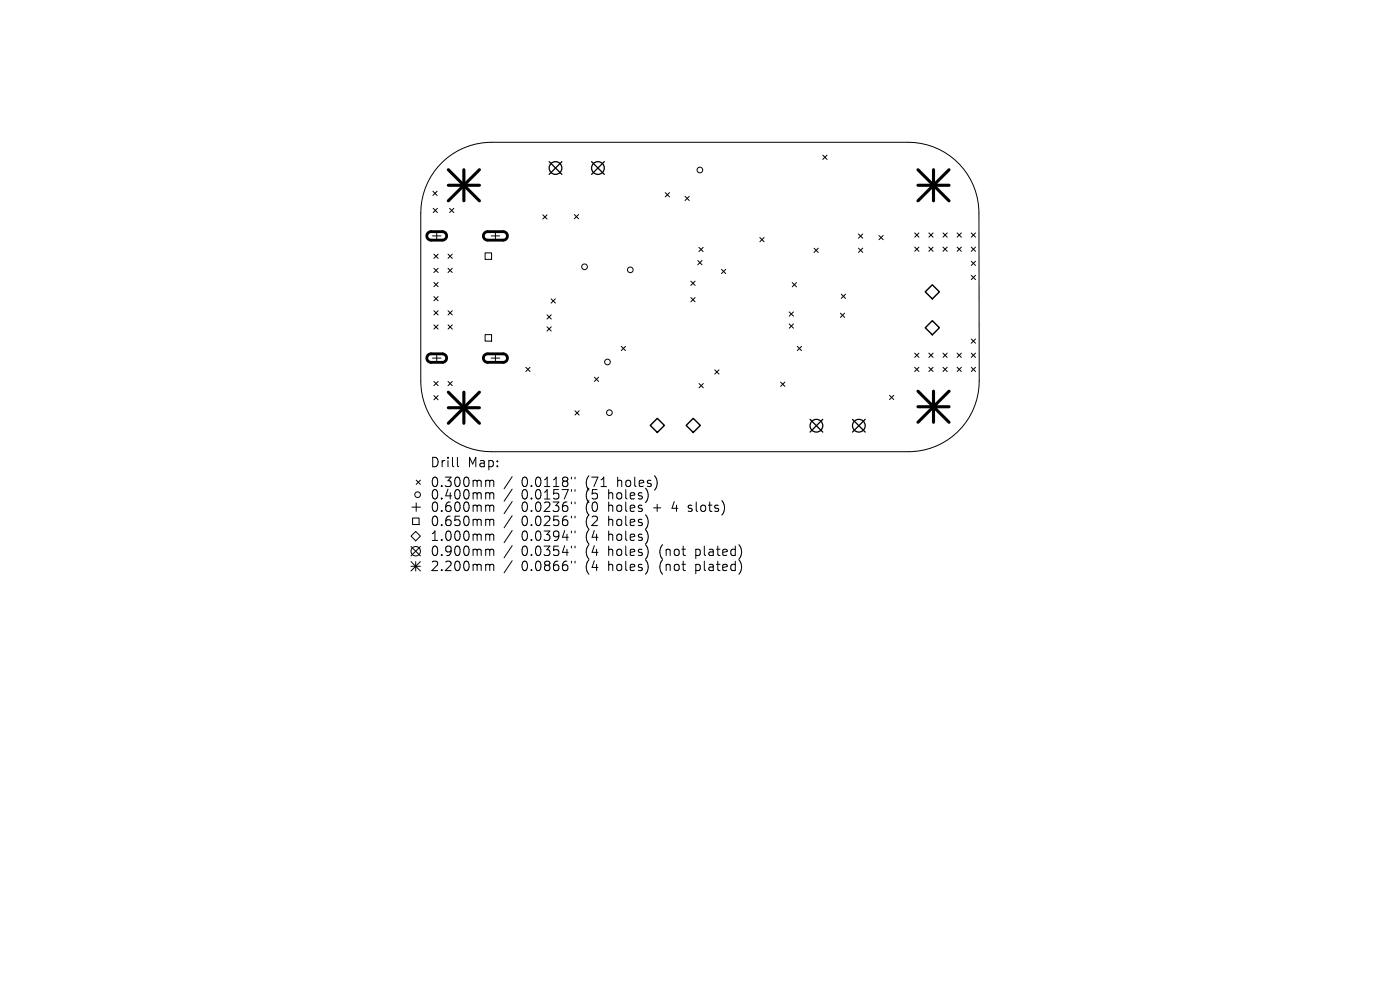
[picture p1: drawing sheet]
<svg xmlns="http://www.w3.org/2000/svg" width="297mm" height="210mm" viewBox="0 0 297 210" stroke-linecap="round" stroke-linejoin="round" font-family="sans-serif">
<defs><g id="words">
<g font-size="2.8">
<text x="91.2" y="99.4">Drill</text>
<text x="99.2" y="99.4">Map:</text>
<text x="91.2" y="103.6">0.300mm</text>
<text x="91.2" y="106.2">0.400mm</text>
<text x="110.6" y="103.6">0.0118&quot;</text>
<text x="110.6" y="106.2">0.0157&quot;</text>
<text x="124.4" y="103.6">(71</text>
<text x="124.4" y="106.2">(5</text>
<text x="129.3" y="106.2">holes)</text>
<text x="131.2" y="103.6">holes)</text>
<text x="91.2" y="108.9">0.600mm</text>
<text x="91.2" y="111.9">0.650mm</text>
<text x="110.6" y="108.9">0.0236&quot;</text>
<text x="110.6" y="111.9">0.0256&quot;</text>
<text x="124.4" y="108.9">(0</text>
<text x="124.4" y="111.9">(2</text>
<text x="129.3" y="108.9">holes</text>
<text x="129.3" y="111.9">holes)</text>
<text x="139" y="108.9">+</text>
<text x="143.2" y="108.9">4</text>
<text x="146.9" y="108.9">slots)</text>
<text x="91.2" y="115">1.000mm</text>
<text x="91.2" y="118.2">0.900mm</text>
<text x="110.6" y="115">0.0394&quot;</text>
<text x="110.6" y="118.2">0.0354&quot;</text>
<text x="124.4" y="115">(4</text>
<text x="124.4" y="118.2">(4</text>
<text x="129.3" y="115">holes)</text>
<text x="129.3" y="118.2">holes)</text>
<text x="140.4" y="118.2">(not</text>
<text x="148.2" y="118.2">plated)</text>
<text x="91.2" y="121.4">2.200mm</text>
<text x="110.6" y="121.4">0.0866&quot;</text>
<text x="124.4" y="121.4">(4</text>
<text x="129.3" y="121.4">holes)</text>
<text x="140.4" y="121.4">(not</text>
<text x="148.2" y="121.4">plated)</text>
</g>
</g></defs>
<g fill="none" stroke="#000" stroke-width=".21">
<path d="M93.9 34.3a15 15 0 0 1 10.4-4.1h88.4a15 15 0 0 1 15 15v35.6a15 15 0 0 1-15 15h-88.4a15 15 0 0 1-15-15v-35.6a15 15 0 0 1 4.6-10.9zM174.5 32.9l.9 .9M175.4 32.9l-.9 .9M91.7 50h1.8M91.8 40.6l.9 .9M91.9 44.2l.9 .9M92 53.9l.9 .9M92 56.9l.9 .9M92 59.9l.9 .9M92.6 49.1v1.8M92.7 40.6l-.9 .9M92.8 44.2l-.9 .9"/>
<path d="M92.9 53.9l-.9 .9M92.9 56.9l-.9 .9M92.9 59.9l-.9 .9M95 56.9l.9 .9M95 53.9l.9 .9M95.4 44.2l.9 .9M95.9 53.9l-.9 .9M95.9 56.9l-.9 .9M96.3 44.2l-.9 .9M102.9 53.6h1.4v1.4h-1.4zM104.2 50h1.8M105.1 49.1v1.8"/>
<path d="M115.1 45.6l.9 .9M116 45.6l-.9 .9M121.8 45.5l.9 .9M122.7 45.5l-.9 .9M141.1 40.9l.9 .9M142 40.9l-.9 .9M145.3 41.6l.9 .9M146.2 41.6l-.9 .9M146.6 59.6l.9 .9M147.5 59.6l-.9 .9M148 55.3l.9 .9M148.3 52.5l.9 .9"/>
<path d="M148.9 55.3l-.9 .9M149.2 52.5l-.9 .9M153.1 57.1l.9 .9M154 57.1l-.9 .9M161.2 50.4l.9 .9M162.1 50.4l-.9 .9M168.1 59.9l.9 .9M169 59.9l-.9 .9M172.7 52.7l.9 .9M173.6 52.7l-.9 .9M182.1 49.6l.9 .9M182.1 52.6l.9 .9"/>
<path d="M183 49.6l-.9 .9M183 52.6l-.9 .9M186.5 50l.9 .9M187.4 50l-.9 .9M194 52.4l.9 .9M194 49.4l.9 .9M194.9 49.4l-.9 .9M194.9 52.4l-.9 .9M197 52.4l.9 .9M197 49.4l.9 .9M197.9 49.4l-.9 .9M197.9 52.4l-.9 .9"/>
<path d="M200 52.4l.9 .9M200 49.4l.9 .9M200.9 49.4l-.9 .9M200.9 52.4l-.9 .9M203 52.4l.9 .9M203 49.4l.9 .9M203.9 49.4l-.9 .9M203.9 52.4l-.9 .9M206 52.4l.9 .9M206 49.4l.9 .9M206 55.4l.9 .9M206 58.4l.9 .9"/>
<path d="M206.9 49.4l-.9 .9M206.9 52.4l-.9 .9M206.9 55.4l-.9 .9M206.9 58.4l-.9 .9M91.7 76h1.8M92 62.9l.9 .9M92 65.9l.9 .9M92 68.9l.9 .9M92.6 75.1v1.8M92.9 62.9l-.9 .9M92.9 65.9l-.9 .9M92.9 68.9l-.9 .9"/>
<path d="M95 68.9l.9 .9M95 65.9l.9 .9M95.9 65.9l-.9 .9M95.9 68.9l-.9 .9M102.9 71h1.4v1.4h-1.4zM104.2 76h1.8M105.1 75.1v1.8M111.5 77.9l.9 .9M112.4 77.9l-.9 .9M116 66.8l.9 .9M116 69.3l.9 .9M116.9 63.4l.9 .9"/>
<path d="M116.9 66.8l-.9 .9M116.9 69.3l-.9 .9M117.8 63.4l-.9 .9M131.8 73.5l.9 .9M132.7 73.5l-.9 .9M146.6 63.1l.9 .9M147.5 63.1l-.9 .9M151.6 78.5l.9 .9M152.5 78.5l-.9 .9M167.4 66.2l.9 .9M167.4 68.7l.9 .9M168.3 66.2l-.9 .9"/>
<path d="M168.3 68.7l-.9 .9M169.1 73.5l.9 .9M170 73.5l-.9 .9M178.3 66.4l.9 .9M178.5 62.4l.9 .9M179.2 66.4l-.9 .9M179.4 62.4l-.9 .9M194 77.9l.9 .9M194 74.9l.9 .9M194.9 74.9l-.9 .9M194.9 77.9l-.9 .9M197 77.9l.9 .9"/>
<path d="M197 74.9l.9 .9M197.9 74.9l-.9 .9M197.9 77.9l-.9 .9M200 77.9l.9 .9M200 74.9l.9 .9M200.9 74.9l-.9 .9M200.9 77.9l-.9 .9M203 77.9l.9 .9M203 74.9l.9 .9M203.9 74.9l-.9 .9M203.9 77.9l-.9 .9M206 77.9l.9 .9"/>
<path d="M206 71.9l.9 .9M206 74.9l.9 .9M206.9 71.9l-.9 .9M206.9 74.9l-.9 .9M206.9 77.9l-.9 .9M92 80.9l.9 .9M92 83.9l.9 .9M92.9 80.9l-.9 .9M92.9 83.9l-.9 .9M95 80.9l.9 .9M95.9 80.9l-.9 .9M97 97v1.7l.3 .3"/>
<path d="M122 87.1l.9 .9M122.9 87.1l-.9 .9M126.1 80l.9 .9M127 80l-.9 .9M148.3 81.4l.9 .9M149.2 81.4l-.9 .9M165.6 81.1l.9 .9M166.5 81.1l-.9 .9M188.7 83.9l.9 .9M189.6 83.9l-.9 .9M87.2 113.7l1-1 1 1-1 1zM87.2 115.9l2 2"/>
<path d="M87.2 119.1l2 2M87.4 107.6h1.8M87.5 109.9h1.4v1.4h-1.4zM88.2 119.1v2M88.3 101.8l.9 .9M88.3 106.7v1.8M89.2 101.8l-.9 .9M89.2 115.9l-2 2M89.2 119.1l-2 2M103.3 101.9h.3l.3 .3M103.3 104.5l.5 .1 .1 .2M103.3 107.2l.5 .1 .1 .1"/>
<path d="M103.3 110.2l.5 .1 .1 .1M103.3 113.3h.3l.3 .3M103.3 116.5h.3l.3 .3M103.3 119.7l.5 .1 .1 .2M103.9 102.2l.3-.3 .5 .1 .1 1.2M103.9 102.2v1M103.9 104.8v1.1M103.9 107.4v1.1M103.9 110.4v1.1M103.9 113.6v1M103.9 116.8v1M103.9 120v1"/>
<path d="M103.9 104.8l.3-.3 .5 .1 .1 1.3M103.9 107.4l.3-.2 .5 .1 .1 1.2M103.9 110.4l.3-.2 .5 .1 .1 1.2M103.9 113.6l.3-.3 .5 .1 .1 1.2M103.9 116.8l.3-.3 .5 .1 .1 1.2M103.9 120l.3-.3 .5 .1 .1 1.2M108.7 101.1l-1.8 2.6M108.7 103.8l-1.8 2.5M108.7 106.4l-1.8 2.6M108.7 109.4l-1.8 2.6M108.7 112.5l-1.8 2.6M108.7 115.7l-1.8 2.6"/>
<path d="M108.7 118.9l-1.8 2.6M121.2 101.2v.4M121.2 103.9v.3M121.2 106.5v.4M121.2 109.5v.4M121.2 112.6v.4M121.2 115.8v.4M121.2 119v.4M122 101.2v.4M122 103.9v.3M122 106.5v.4M122 109.5v.4"/>
<path d="M122 112.6v.4M122 115.8v.4M122 119v.4M146 108.4l.2 .1M146.1 107.3v.4M87.2 120.1h2"/>
<circle cx="148.5" cy="36.1" r=".6"/>
<circle cx="124" cy="56.6" r=".6"/>
<circle cx="133.7" cy="57.2" r=".6"/>
<circle cx="128.9" cy="76.8" r=".6"/>
<circle cx="129.3" cy="87.5" r=".6"/>
<circle cx="88.2" cy="116.9" r="1"/>
<circle cx="88.6" cy="104.9" r=".6"/>
</g>
<path d="M90.8 49.4l.6-.3h2.4a.9 .9 0 0 1 .9 .9 .9 .9 0 0 1-.9 .9h-2.4a.9 .9 0 0 1-.8-.5 .9 .9 0 0 1 .2-1zM102.8 49.4l.6-.3h3.3a.9 .9 0 0 1 .9 .9 .9 .9 0 0 1-.9 .9h-3.3a.9 .9 0 0 1-.8-.5 .9 .9 0 0 1 .2-1zM90.8 75.3l.6-.2h2.4a.9 .9 0 0 1 .9 .9 .9 .9 0 0 1-.9 .9h-2.4a.9 .9 0 0 1-.8-.6 .9 .9 0 0 1 .2-1zM102.8 75.3l.6-.2h3.3a.9 .9 0 0 1 .9 .9 .9 .9 0 0 1-.9 .9h-3.3a.9 .9 0 0 1-.8-.6 .9 .9 0 0 1 .2-1z" fill="none" stroke="#000" stroke-width=".6"/>
<path d="M196.3 61.9l1.5-1.5 1.5 1.5-1.5 1.5zM196.3 69.5l1.5-1.5 1.5 1.5-1.5 1.5zM137.9 90.2l1.5-1.5 1.5 1.5-1.5 1.5zM145.6 90.2l1.5-1.5 1.5 1.5-1.5 1.5z" fill="none" stroke="#000" stroke-width=".3"/>
<g fill="none" stroke="#000" stroke-width=".27">
<path d="M116.5 34.3l2.7 2.7M119.2 34.3l-2.7 2.7M125.5 34.3l2.7 2.7M128.2 34.3l-2.7 2.7M171.8 89l2.7 2.7M174.5 89l-2.7 2.7M180.8 89l2.7 2.7M183.5 89l-2.7 2.7"/>
<circle cx="117.8" cy="35.6" r="1.35"/>
<circle cx="126.8" cy="35.6" r="1.35"/>
<circle cx="173.2" cy="90.3" r="1.35"/>
<circle cx="182.2" cy="90.3" r="1.35"/>
</g>
<g fill="none" stroke="#000" stroke-width=".66">
<path d="M95.1 36l6.6 6.6M95.1 39.3h6.6M98.4 36v6.6M101.7 36l-6.6 6.6M194.7 39.3h6.6M194.7 36l6.6 6.6M198 36v6.6M201.3 36l-6.6 6.6M95.1 83.2l6.6 6.6M95.1 86.5h6.6M98.4 83.2v6.6M101.7 83.2l-6.6 6.6"/>
<path d="M194.7 83l6.6 6.6M194.7 86.3h6.6M198 83v6.6M201.3 83l-6.6 6.6"/>
</g>
<use href="#words"/>
</svg>
